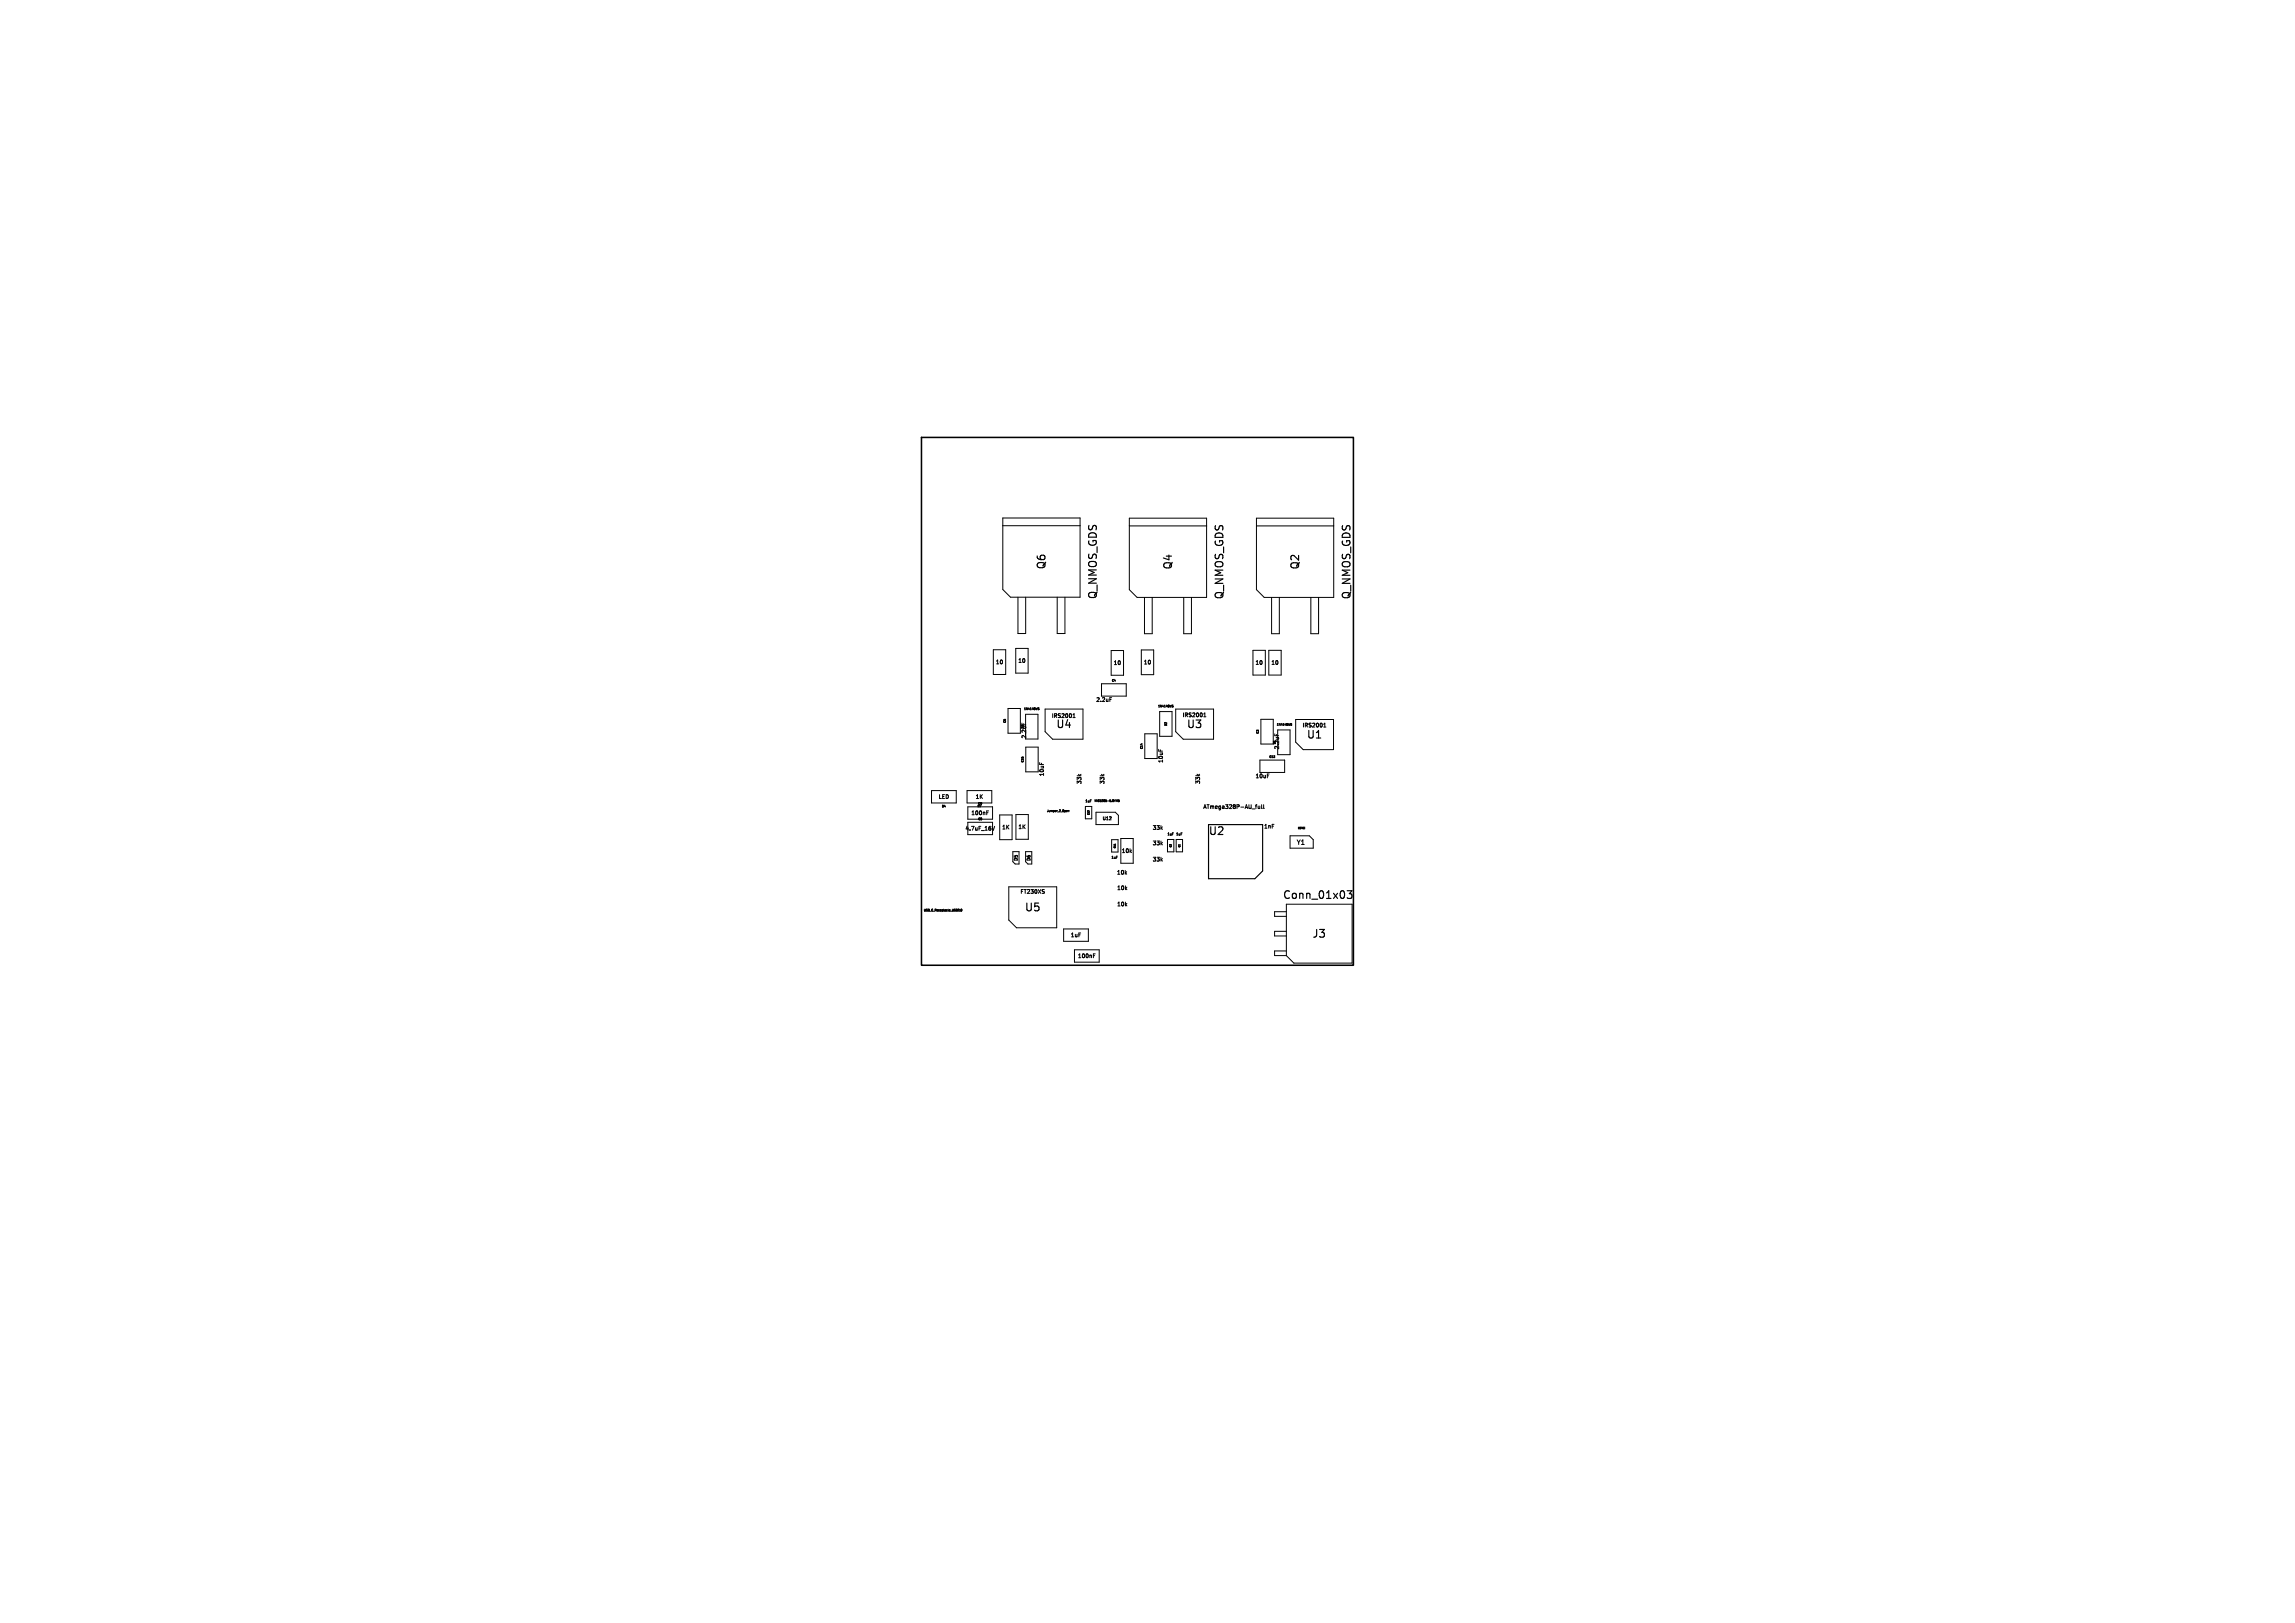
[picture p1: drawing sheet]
<svg xmlns="http://www.w3.org/2000/svg" width="297mm" height="210mm" viewBox="0 0 297 210" stroke-linecap="round" stroke-linejoin="round" font-family="sans-serif">
<defs><g id="words">
<g font-size="1.4">
<text x="135.5" y="73.8" transform="rotate(-90 135.5 73.8)">Q6</text>
<text x="142.2" y="77.6" transform="rotate(-90 142.2 77.6)">Q_NMOS_GDS</text>
<text x="151.9" y="73.8" transform="rotate(-90 151.9 73.8)">Q4</text>
<text x="158.5" y="77.7" transform="rotate(-90 158.5 77.7)">Q_NMOS_GDS</text>
<text x="168.3" y="73.8" transform="rotate(-90 168.3 73.8)">Q2</text>
<text x="175" y="77.7" transform="rotate(-90 175 77.7)">Q_NMOS_GDS</text>
<text x="136.6" y="94.4">U4</text>
<text x="153.5" y="94.4">U3</text>
<text x="169" y="95.8">U1</text>
<text x="156.3" y="108.2">U2</text>
<text x="132.5" y="118.1">U5</text>
<text x="165.9" y="116.5">Conn_01x03</text>
<text x="169.7" y="121.5">J3</text>
</g>
<text font-size=".8" x="167.7" y="109.4">Y1</text>
<g font-size=".7">
<text x="128.7" y="86.1">10</text>
<text x="131.6" y="85.9">10</text>
<text x="144" y="86.2">10</text>
<text x="147.9" y="86.1">10</text>
<text x="162.3" y="86.2">10</text>
<text x="164.4" y="86.2">10</text>
<text x="133" y="95.7" transform="rotate(-90 133 95.7)">2.2uF</text>
<text x="136" y="93.1">IRS2001</text>
<text x="141.7" y="91">2.2uF</text>
<text x="152.9" y="93">IRS2001</text>
<text x="168.4" y="94.3">IRS2001</text>
<text x="135.3" y="100.6" transform="rotate(-90 135.3 100.6)">10uF</text>
<text x="140.1" y="101.6" transform="rotate(-90 140.1 101.6)">33k</text>
<text x="143.1" y="101.6" transform="rotate(-90 143.1 101.6)">33k</text>
<text x="150.7" y="98.9" transform="rotate(-90 150.7 98.9)">10uF</text>
<text x="155.5" y="101.6" transform="rotate(-90 155.5 101.6)">33k</text>
<text x="162.3" y="100.9">10uF</text>
<text x="165.7" y="97.1" transform="rotate(-90 165.7 97.1)">2.2uF</text>
<text x="121.3" y="103.5">LED</text>
<text x="124.8" y="107.6">4.7uF_16V</text>
<text x="125.6" y="105.6">100nF</text>
<text x="126.1" y="103.5">1K</text>
<text x="129.5" y="107.5">1K</text>
<text x="131.6" y="107.4">1K</text>
<text x="149" y="107.5">33k</text>
<text x="155.6" y="104.8">ATmega328P-AU_full</text>
<text x="163.5" y="107.4">1nF</text>
<text x="144.4" y="113.3">10k</text>
<text x="145" y="110.5">10k</text>
<text x="149" y="109.5">33k</text>
<text x="149" y="111.6">33k</text>
<text x="131.9" y="115.8">FT230XS</text>
<text x="144.4" y="117.4">10k</text>
<text x="144.4" y="115.3">10k</text>
<text x="138.4" y="121.4">1uF</text>
<text x="139.4" y="124.1">100nF</text>
</g>
<g font-size=".6">
<text x="142.6" y="106.2">U12</text>
<text x="131.8" y="111.4" transform="rotate(-90 131.8 111.4)">D5</text>
<text x="133.4" y="111.4" transform="rotate(-90 133.4 111.4)">D6</text>
</g>
<g font-size=".4">
<text x="140.4" y="103.9">1uF</text>
<text x="143.8" y="111.2">1uF</text>
<text x="151" y="108.2">1uF</text>
<text x="152.1" y="108.2">1uF</text>
</g>
<g font-size=".3">
<text x="143.8" y="88.3">C4</text>
<text x="130.2" y="93.6" transform="rotate(-90 130.2 93.6)">C5</text>
<text x="132.5" y="91.9">1N4148WS</text>
<text x="132.5" y="94.3" transform="rotate(-90 132.5 94.3)">D3</text>
<text x="149.8" y="91.6">1N4148WS</text>
<text x="151.1" y="94" transform="rotate(-90 151.1 94)">D2</text>
<text x="163" y="95" transform="rotate(-90 163 95)">C3</text>
<text x="165.2" y="94">1N4148WS</text>
<text x="132.5" y="98.7" transform="rotate(-90 132.5 98.7)">C15</text>
<text x="147.9" y="97" transform="rotate(-90 147.9 97)">C14</text>
<text x="164.2" y="98.1">C13</text>
<text x="165.1" y="96.4" transform="rotate(-90 165.1 96.4)">D1</text>
<text x="121.8" y="104.5">D4</text>
<text x="126.4" y="104.5">R7</text>
<text x="126.5" y="104.2">C9</text>
<text x="126.5" y="106.2">C8</text>
<text x="135.4" y="105.1">Jumper_2_Open</text>
<text x="141.1" y="105.5" transform="rotate(-90 141.1 105.5)">C12</text>
<text x="141.6" y="103.8">MIC5205-5.0YM5</text>
<text x="168" y="107.3">CSTCE</text>
<text x="144.5" y="109.8" transform="rotate(-90 144.5 109.8)">C11</text>
<text x="151.7" y="109.7" transform="rotate(-90 151.7 109.7)">C2</text>
<text x="152.8" y="109.7" transform="rotate(-90 152.8 109.7)">C1</text>
<text x="119.5" y="118">USB_C_Receptacle_USB2.0</text>
</g>
</g></defs>
<g fill="none" stroke="#000" stroke-width=".13">
<path d="M129.8 67h10v10.3h-9l-1-1zM129.8 68h10M131.7 77.3v4.7h1v-4.7M136.8 77.3v4.7h1v-4.7M146.2 67h10v10.3h-9l-1-1zM146.2 68h10M148.1 77.3v4.7h1v-4.7M153.2 77.3v4.7h1v-4.7M162.6 67h10v10.3h-9l-1-1zM162.6 68h10M164.6 77.3v4.7h1v-4.7M169.6 77.3v4.7h1v-4.7"/>
<path d="M128.5 84.1h1.7v3.2h-1.7zM129.7 85.5v.3M130.5 91.7h1.6v3.2h-1.6zM131.5 83.9h1.6v3.2h-1.6zM132.2 93.6v.2M132.3 98h.1M132.5 93.6v.2M132.6 85.3v.3M132.7 92.4h1.6v3.2h-1.6zM132.8 96.7h1.5v3.2h-1.5zM134.3 91.7h.1M134.3 91.6h.2"/>
<path d="M134.4 91.7h.1M134.5 91.7v.1M134.5 91.8h-.2M134.5 98.7v.2M134.8 98.8v.1M135.2 91.7h5v4h-4l-1-1zM138.9 92.8h.2M138.9 92.5l.1-.2v.5M142.5 88.5h3.3v1.6h-3.3zM143.6 90.5h.2M143.6 90.3h.3M143.8 84.2h1.6v3.2h-1.6z"/>
<path d="M145 85.6v.3M147.7 84.1h1.6v3.2h-1.6zM147.8 96.2v.2M148.2 95h1.6v3.1h-1.6zM148.9 85.5v.3M149.9 97v.2M150.1 92.1h1.6v3.2h-1.6zM150.2 97v.2M151.7 91.5h.1M151.7 91.3l.1 .1M151.7 91.2h.1M151.8 91.5h.1"/>
<path d="M151.8 91.4v.1M151.8 91.4h.1M152.2 91.7h4.8v4h-3.9l-.9-1zM155.8 92.7h.3M155.8 92.4l.1-.2v.5M162.2 84.1h1.5v3.3h-1.5zM163 98.4h3.3v1.6h-3.3zM163.2 93.1h1.6v3.2h-1.6zM163.3 85.6v.3M164.2 84.1h1.6v3.3h-1.6zM165 95v.2M165.2 95v.2"/>
<path d="M165.3 94.4h1.6v3.3h-1.6zM165.4 85.6v.3M167 93.7l.2 .1M167 93.6h.2M167.2 93.8l-.2 .1M167.2 93.8h.1M167.7 93.1h4.9v3.9h-4l-.9-1zM171.3 94.1h.3M171.3 93.7l.1-.1v.5M120.5 102.3h3.3v1.6h-3.3zM124.1 117.6v.1M124.1 117.7h.1"/>
<path d="M124.1 117.7l-.1 .2h.1M124.2 117.9h.1M124.4 117.9v-.3l.1 .3M124.4 117.9h.1M124.5 117.9h-.1M125.2 102.3h3.2v1.6h-3.2zM125.2 104.4h3.3v1.6h-3.3zM125.2 106.4h3.3v1.6h-3.3zM127.7 105.2h.2M127.7 104.9h.2M128.4 106.9l.2 .5 .1-.5M129.4 105.4h1.6v3.3h-1.6z"/>
<path d="M130.5 114.8h6.3v5.3h-5.3l-1-1zM131.1 110.2h.8v1.6h-.5l-.3-.3zM131.5 105.4h1.6v3.2h-1.6zM132.7 110.2h.8v1.6h-.5l-.3-.3zM135 115.1h.2M135.1 115.4l.1 .1-.1 .1M138.2 104.9v.1M138.2 104.9h.1M138.2 104.9h.1v.1M139.6 100.2l.2 .2M139.9 100.2l-.2 .1M140.5 104.4h.8v1.6h-.8z"/>
<path d="M140.8 104.9h.1M141 104.9v.1M141.8 105.1h2.5l.4 .4v1.2h-2.9zM142.5 100.2l.2 .2M142.9 100.2l-.2 .1M143.9 108.7h.8v1.5h-.8zM144.4 109.2v.1M144.4 103.7v-.2l.1 .2 .1-.2v.2M144.7 103.7h.1M144.7 103.6h.1M144.8 103.6h-.1M144.8 103.6h.1"/>
<path d="M144.8 103.6v.1M144.8 103.7h.1M144.8 103.5h-.1v.1M145.1 108.5h1.5v3.2h-1.5zM145.7 112.9l.1 .2M145.7 117l.1 .2M145.7 114.9l.1 .2M145.8 112.8l-.2 .2M145.8 116.9l-.2 .2M145.8 114.8l-.2 .2M146.3 110.1l.1 .2M146.4 110l-.2 .2"/>
<path d="M150.3 109.1l.1 .2M150.3 107.1l.1 .2M150.3 111.2l.1 .2M150.4 109l-.2 .2M150.4 107l-.2 .2M150.4 111.1l-.2 .2M151.1 108.6h.8v1.6h-.8zM152.2 108.6h.8v1.6h-.8zM152.7 109.3v.1M154.9 100.2l.2 .2M155.2 100.2l-.1 .1M162.5 104.3h.2"/>
<path d="M162.7 104.1l-.2 .1v.4M162.8 104.3v.3h.2M163 104.3v.3M163.3 104.1v.5M163.5 104.1l.1 .5M164 100.4h.2M164 100.1h.2M166.5 117h8.5v7.6h-7.6l-.9-.9zM166.5 118h-1.6v.6h1.6M166.9 108.1h2.6l.4 .6v1.1h-3zM137.6 120.2h3.3v1.6h-3.3zM139.1 122.9h3.1v1.6h-3.1z"/>
<path d="M141.5 123.7h.2M141.5 123.4h.2M166.5 123.1h-1.6v.6h1.6M166.5 120.5h-1.6v.6h1.6"/>
</g>
<path d="M156.4 106.7h7v6l-1 1h-6zM174.3 115.3h.7l-.4 .3 .3 .1v.5l-.1 .1-.5-.1" fill="none" stroke="#000" stroke-width=".15"/>
<path d="M119.2 56.6h56v68.3h-56z" fill="none" stroke="#000" stroke-width=".2"/>
<use href="#words"/>
</svg>
